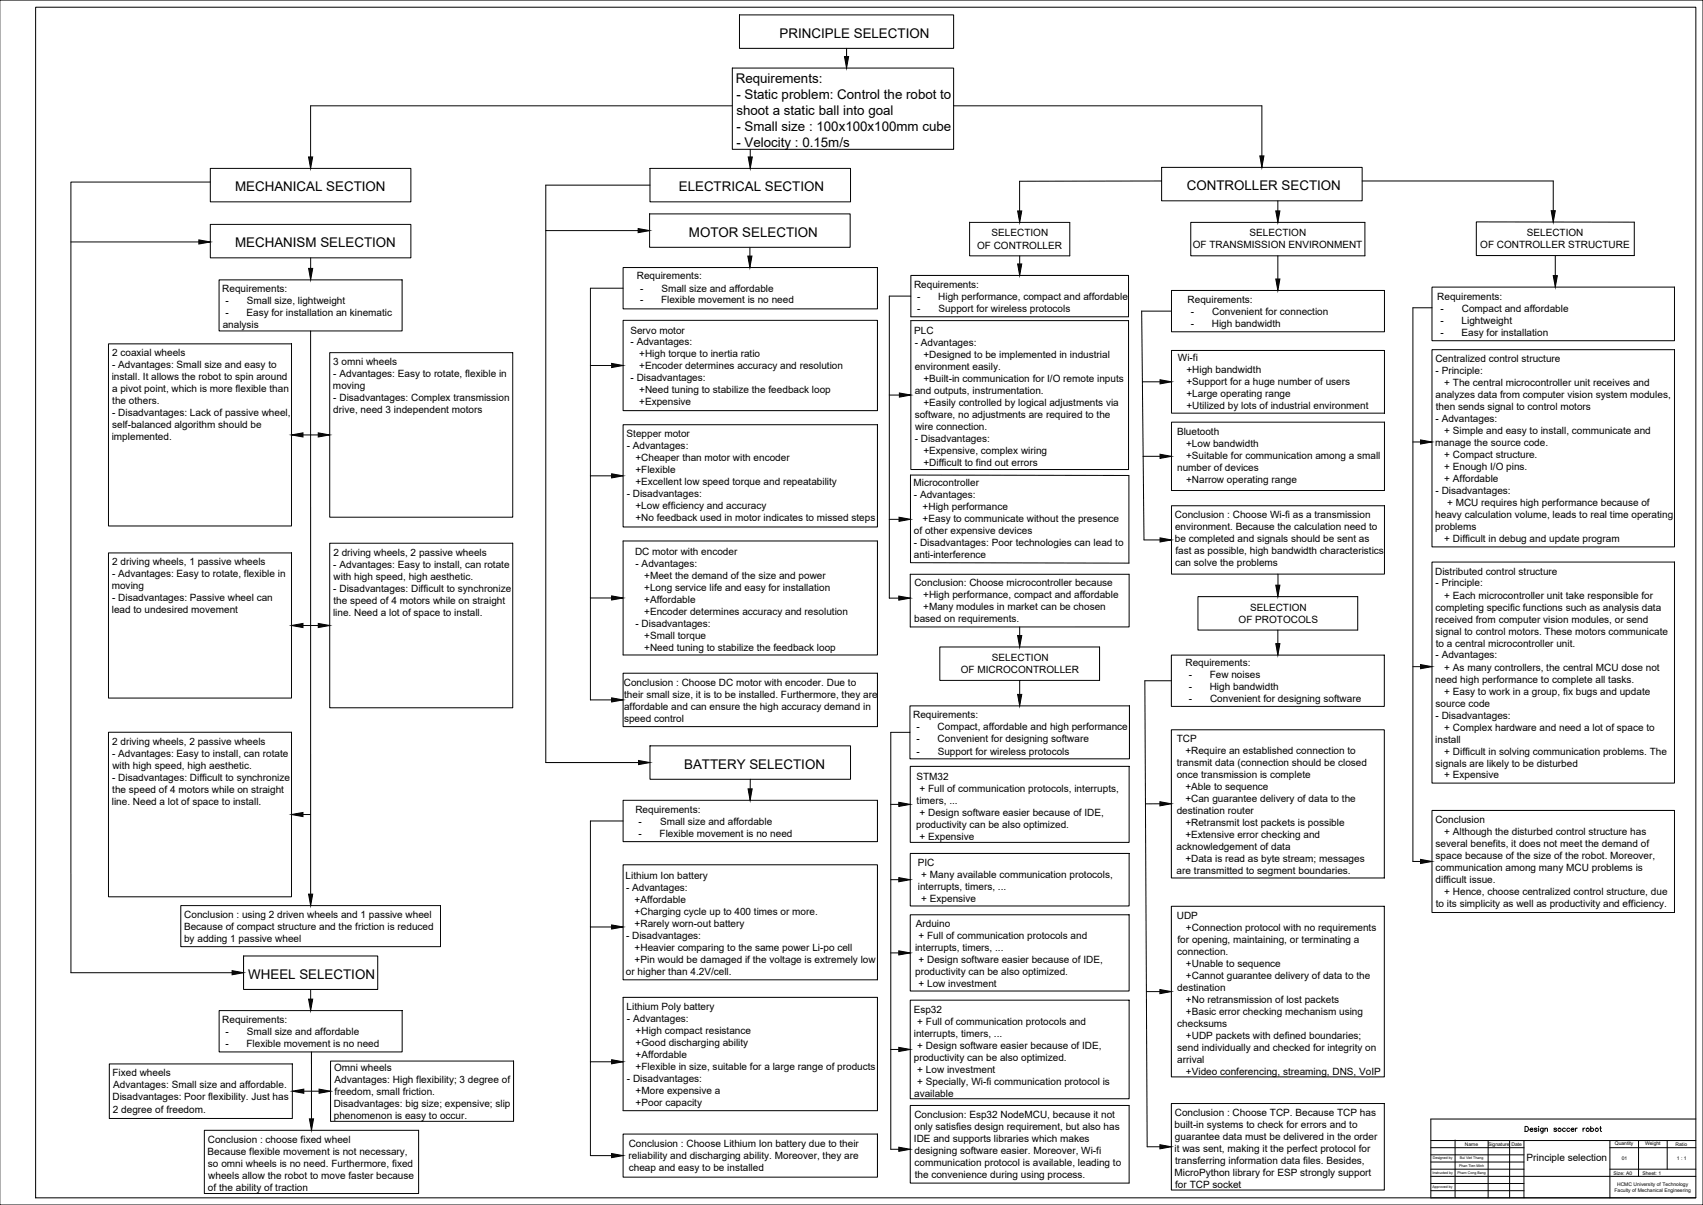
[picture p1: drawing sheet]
<svg xmlns="http://www.w3.org/2000/svg" width="1189mm" height="841mm" viewBox="0 0 1189 841" stroke-linecap="round" stroke-linejoin="round" font-family="sans-serif">
<defs><g id="words">
<g font-size="9.3">
<text x="544" y="26">PRINCIPLE SELECTION</text>
<text x="514" y="58">Requirements:</text>
<text x="514" y="69">- Static problem: Control the robot to</text>
<text x="514" y="80">shoot a static ball into goal</text>
<text x="514" y="91">- Small size : 100x100x100mm cube</text>
<text x="514" y="103">- Velocity : 0.15m/s</text>
<text x="164" y="134">MECHANICAL SECTION</text>
<text x="474" y="134">ELECTRICAL SECTION</text>
<text x="828" y="133">CONTROLLER SECTION</text>
<text x="481" y="165">MOTOR SELECTION</text>
<text x="164" y="173">MECHANISM SELECTION</text>
<text x="478" y="537">BATTERY SELECTION</text>
<text x="173" y="683">WHEEL SELECTION</text>
</g>
<g font-size="7">
<text x="692" y="165">SELECTION</text>
<text x="872" y="165">SELECTION</text>
<text x="1066" y="165">SELECTION</text>
<text x="682" y="173">OF CONTROLLER</text>
<text x="833" y="173">OF TRANSMISSION ENVIRONMENT</text>
<text x="1033" y="173">OF CONTROLLER STRUCTURE</text>
<text x="445" y="195">Requirements:</text>
<text x="447" y="203">-</text>
<text x="462" y="203">Small size and affordable</text>
<text x="638" y="201">Requirements:</text>
<text x="155" y="204">Requirements:</text>
<text x="640" y="209">-</text>
<text x="655" y="209">High performance, compact and affordable</text>
<text x="1003" y="209">Requirements:</text>
<text x="157" y="212">-</text>
<text x="172" y="212">Small size, lightweight</text>
<text x="447" y="212">-</text>
<text x="461" y="212">Flexible movement is no need</text>
<text x="829" y="211">Requirements:</text>
<text x="157" y="221">-</text>
<text x="172" y="221">Easy for installation an kinematic</text>
<text x="640" y="218">-</text>
<text x="655" y="218">Support for wireless protocols</text>
<text x="831" y="220">-</text>
<text x="846" y="220">Convenient for connection</text>
<text x="1006" y="218">-</text>
<text x="1021" y="218">Compact and affordable</text>
<text x="1006" y="226">-</text>
<text x="1020" y="226">Lightweight</text>
<text x="155" y="229">analysis</text>
<text x="440" y="233">Servo motor</text>
<text x="638" y="233">PLC</text>
<text x="831" y="228">-</text>
<text x="846" y="228">High bandwidth</text>
<text x="1006" y="234">-</text>
<text x="1020" y="234">Easy for installation</text>
<text x="440" y="241">- Advantages:</text>
<text x="639" y="242">- Advantages:</text>
<text x="78" y="249">2 coaxial wheels</text>
<text x="446" y="249">+High torque to inertia ratio</text>
<text x="645" y="250">+Designed to be implemented in industrial</text>
<text x="78" y="257">- Advantages: Small size and easy to</text>
<text x="233" y="255">3 omni wheels</text>
<text x="446" y="258">+Encoder determines accuracy and resolution</text>
<text x="822" y="252">Wi-fi</text>
<text x="1002" y="253">Centralized control structure</text>
<text x="233" y="263">- Advantages: Easy to rotate, flexible in</text>
<text x="639" y="258">environment easily.</text>
<text x="828" y="261">+High bandwidth</text>
<text x="1002" y="261">- Principle:</text>
<text x="78" y="265">install. It allows the robot to spin around</text>
<text x="440" y="266">- Disadvantages:</text>
<text x="645" y="267">+Built-in communication for I/O remote inputs</text>
<text x="828" y="269">+Support for a huge number of users</text>
<text x="1008" y="270">+ The central microcontroller unit receives and</text>
<text x="78" y="274">a pivot point, which is more flexible than</text>
<text x="232" y="272">moving</text>
<text x="446" y="275">+Need tuning to stabilize the feedback loop</text>
<text x="639" y="275">and outputs, instrumentation.</text>
<text x="233" y="280">- Disadvantages: Complex transmission</text>
<text x="828" y="277">+Large operating range</text>
<text x="1002" y="278">analyzes data from computer vision system modules,</text>
<text x="78" y="282">the others.</text>
<text x="446" y="283">+Expensive</text>
<text x="645" y="283">+Easily controlled by logical adjustments via</text>
<text x="828" y="286">+Utilized by lots of industrial environment</text>
<text x="1002" y="286">then sends signal to control motors</text>
<text x="78" y="291">- Disadvantages: Lack of passive wheel,</text>
<text x="233" y="288">drive, need 3 independent motors</text>
<text x="639" y="292">software, no adjustments are required to the</text>
<text x="78" y="299">self-balanced algorithm should be</text>
<text x="1002" y="295">- Advantages:</text>
<text x="437" y="305">Stepper motor</text>
<text x="639" y="300">wire connection.</text>
<text x="822" y="303">Bluetooth</text>
<text x="1008" y="303">+ Simple and easy to install, communicate and</text>
<text x="78" y="307">implemented.</text>
<text x="639" y="308">- Disadvantages:</text>
<text x="828" y="312">+Low bandwidth</text>
<text x="1002" y="311">manage the source code.</text>
<text x="438" y="314">- Advantages:</text>
<text x="645" y="317">+Expensive, complex wiring</text>
<text x="444" y="322">+Cheaper than motor with encoder</text>
<text x="828" y="320">+Suitable for communication among a small</text>
<text x="1008" y="320">+ Compact structure.</text>
<text x="645" y="325">+Difficult to find out errors</text>
<text x="822" y="329">number of devices</text>
<text x="1008" y="328">+ Enough I/O pins.</text>
<text x="444" y="330">+Flexible</text>
<text x="444" y="339">+Excellent low speed torque and repeatability</text>
<text x="638" y="339">Microcontroller</text>
<text x="828" y="337">+Narrow operating range</text>
<text x="1008" y="337">+ Affordable</text>
<text x="438" y="347">- Disadvantages:</text>
<text x="638" y="348">- Advantages:</text>
<text x="1002" y="345">- Disadvantages:</text>
<text x="1010" y="353">+ MCU requires high performance because of</text>
<text x="444" y="355">+Low efficiency and accuracy</text>
<text x="644" y="356">+High performance</text>
<text x="444" y="364">+No feedback used in motor indicates to missed steps</text>
<text x="644" y="364">+Easy to communicate without the presence</text>
<text x="820" y="362">Conclusion : Choose Wi-fi as a transmission</text>
<text x="1002" y="362">heavy calculation volume, leads to real time operating</text>
<text x="820" y="370">environment. Because the calculation need to</text>
<text x="1002" y="370">problems</text>
<text x="638" y="373">of other expensive devices</text>
<text x="638" y="381">- Disadvantages: Poor technologies can lead to</text>
<text x="820" y="378">be completed and signals should be sent as</text>
<text x="1008" y="378">+ Difficult in debug and update program</text>
<text x="233" y="388">2 driving wheels, 2 passive wheels</text>
<text x="443" y="387">DC motor with encoder</text>
<text x="638" y="390">anti-interference</text>
<text x="821" y="387">fast as possible, high bandwidth characteristics</text>
<text x="78" y="395">2 driving wheels, 1 passive wheels</text>
<text x="444" y="396">- Advantages:</text>
<text x="820" y="395">can solve the problems</text>
<text x="233" y="396">- Advantages: Easy to install, can rotate</text>
<text x="1002" y="401">Distributed control structure</text>
<text x="78" y="403">- Advantages: Easy to rotate, flexible in</text>
<text x="233" y="405">with high speed, high aesthetic.</text>
<text x="450" y="404">+Meet the demand of the size and power</text>
<text x="78" y="411">moving</text>
<text x="233" y="413">- Disadvantages: Difficult to synchronize</text>
<text x="450" y="412">+Long service life and easy for installation</text>
<text x="638" y="409">Conclusion: Choose microcontroller because</text>
<text x="1002" y="409">- Principle:</text>
<text x="78" y="420">- Disadvantages: Passive wheel can</text>
<text x="644" y="418">+High performance, compact and affordable</text>
<text x="1008" y="418">+ Each microcontroller unit take responsible for</text>
<text x="233" y="421">the speed of 4 motors while on straight</text>
<text x="450" y="421">+Affordable</text>
<text x="644" y="426">+Many modules in market can be chosen</text>
<text x="78" y="428">lead to undesired movement</text>
<text x="232" y="430">line. Need a lot of space to install.</text>
<text x="450" y="429">+Encoder determines accuracy and resolution</text>
<text x="873" y="426">SELECTION</text>
<text x="1002" y="426">completing specific functions such as analysis data</text>
<text x="444" y="437">- Disadvantages:</text>
<text x="638" y="434">based on requirements.</text>
<text x="865" y="435">OF PROTOCOLS</text>
<text x="1002" y="435">received from computer vision modules, or send</text>
<text x="1002" y="443">signal to control motors. These motors communicate</text>
<text x="450" y="446">+Small torque</text>
<text x="450" y="454">+Need tuning to stabilize the feedback loop</text>
<text x="1002" y="451">to a central microcontroller unit.</text>
<text x="692" y="461">SELECTION</text>
<text x="1002" y="460">- Advantages:</text>
<text x="828" y="465">Requirements:</text>
<text x="1008" y="468">+ As many controllers, the central MCU dose not</text>
<text x="671" y="470">OF MICROCONTROLLER</text>
<text x="830" y="473">-</text>
<text x="845" y="473">Few noises</text>
<text x="436" y="479">Conclusion : Choose DC motor with encoder. Due to</text>
<text x="1002" y="476">need high performance to complete all tasks.</text>
<text x="830" y="482">-</text>
<text x="845" y="482">High bandwidth</text>
<text x="1008" y="485">+ Easy to work in a group, fix bugs and update</text>
<text x="436" y="487">their small size, it is to be installed. Furthermore, they are</text>
<text x="830" y="490">-</text>
<text x="845" y="490">Convenient for designing software</text>
<text x="436" y="495">affordable and can ensure the high accuracy demand in</text>
<text x="1002" y="493">source code</text>
<text x="436" y="504">speed control</text>
<text x="637" y="501">Requirements:</text>
<text x="1002" y="501">- Disadvantages:</text>
<text x="640" y="510">-</text>
<text x="655" y="510">Compact, affordable and high performance</text>
<text x="1008" y="510">+ Complex hardware and need a lot of space to</text>
<text x="78" y="520">2 driving wheels, 2 passive wheels</text>
<text x="640" y="518">-</text>
<text x="655" y="518">Convenient for designing software</text>
<text x="822" y="518">TCP</text>
<text x="1002" y="518">install</text>
<text x="640" y="527">-</text>
<text x="655" y="527">Support for wireless protocols</text>
<text x="827" y="526">+Require an established connection to</text>
<text x="1008" y="527">+ Difficult in solving communication problems. The</text>
<text x="78" y="528">- Advantages: Easy to install, can rotate</text>
<text x="78" y="536">with high speed, high aesthetic.</text>
<text x="822" y="535">transmit data (connection should be closed</text>
<text x="1002" y="535">signals are likely to be disturbed</text>
<text x="78" y="545">- Disadvantages: Difficult to synchronize</text>
<text x="640" y="544">STM32</text>
<text x="821" y="543">once transmission is complete</text>
<text x="1008" y="543">+ Expensive</text>
<text x="827" y="551">+Able to sequence</text>
<text x="78" y="553">the speed of 4 motors while on straight</text>
<text x="642" y="553">+ Full of communication protocols, interrupts,</text>
<text x="78" y="562">line. Need a lot of space to install.</text>
<text x="640" y="561">timers, ...</text>
<text x="827" y="560">+Can guarantee delivery of data to the</text>
<text x="444" y="567">Requirements:</text>
<text x="642" y="569">+ Design software easier because of IDE,</text>
<text x="821" y="568">destination router</text>
<text x="446" y="576">-</text>
<text x="461" y="576">Small size and affordable</text>
<text x="1002" y="574">Conclusion</text>
<text x="640" y="578">productivity can be also optimized.</text>
<text x="827" y="577">+Retransmit lost packets is possible</text>
<text x="446" y="584">-</text>
<text x="460" y="584">Flexible movement is no need</text>
<text x="642" y="586">+ Expensive</text>
<text x="827" y="585">+Extensive error checking and</text>
<text x="1008" y="583">+ Although the disturbed control structure has</text>
<text x="821" y="593">acknowledgement of data</text>
<text x="1002" y="591">several benefits, it does not meet the demand of</text>
<text x="1002" y="600">space because of the size of the robot. Moreover,</text>
<text x="641" y="604">PIC</text>
<text x="827" y="602">+Data is read as byte stream; messages</text>
<text x="821" y="610">are transmitted to segment boundaries.</text>
<text x="1002" y="608">communication among many MCU problems is</text>
<text x="437" y="614">Lithium Ion battery</text>
<text x="643" y="613">+ Many available communication protocols,</text>
<text x="1002" y="616">difficult issue.</text>
<text x="437" y="622">- Advantages:</text>
<text x="641" y="621">interrupts, timers, ...</text>
<text x="643" y="629">+ Expensive</text>
<text x="1008" y="625">+ Hence, choose centralized control structure, due</text>
<text x="443" y="630">+Affordable</text>
<text x="1002" y="633">to its simplicity as well as productivity and efficiency.</text>
<text x="129" y="641">Conclusion : using 2 driven wheels and 1 passive wheel</text>
<text x="443" y="639">+Charging cycle up to 400 times or more.</text>
<text x="822" y="641">UDP</text>
<text x="443" y="647">+Rarely worn-out battery</text>
<text x="639" y="647">Arduino</text>
<text x="128" y="649">Because of compact structure and the friction is reduced</text>
<text x="828" y="650">+Connection protocol with no requirements</text>
<text x="129" y="658">by adding 1 passive wheel</text>
<text x="437" y="655">- Disadvantages:</text>
<text x="641" y="655">+ Full of communication protocols and</text>
<text x="822" y="658">for opening, maintaining, or terminating a</text>
<text x="443" y="664">+Heavier comparing to the same power Li-po cell</text>
<text x="639" y="664">interrupts, timers, ...</text>
<text x="641" y="672">+ Design software easier because of IDE,</text>
<text x="822" y="666">connection.</text>
<text x="443" y="672">+Pin would be damaged if the voltage is extremely low</text>
<text x="828" y="675">+Unable to sequence</text>
<text x="437" y="681">or higher than 4.2V/cell.</text>
<text x="639" y="680">productivity can be also optimized.</text>
<text x="828" y="683">+Cannot guarantee delivery of data to the</text>
<text x="641" y="689">+ Low investment</text>
<text x="822" y="691">destination</text>
<text x="828" y="700">+No retransmission of lost packets</text>
<text x="437" y="705">Lithium Poly battery</text>
<text x="638" y="707">Esp32</text>
<text x="438" y="713">- Advantages:</text>
<text x="828" y="708">+Basic error checking mechanism using</text>
<text x="155" y="714">Requirements:</text>
<text x="640" y="715">+ Full of communication protocols and</text>
<text x="822" y="717">checksums</text>
<text x="157" y="722">-</text>
<text x="172" y="722">Small size and affordable</text>
<text x="444" y="721">+High compact resistance</text>
<text x="638" y="724">interrupts, timers, ...</text>
<text x="828" y="725">+UDP packets with defined boundaries;</text>
<text x="157" y="731">-</text>
<text x="172" y="731">Flexible movement is no need</text>
<text x="444" y="730">+Good discharging ability</text>
<text x="640" y="732">+ Design software easier because of IDE,</text>
<text x="822" y="733">send individually and checked for integrity on</text>
<text x="444" y="738">+Affordable</text>
<text x="638" y="740">productivity can be also optimized.</text>
<text x="822" y="742">arrival</text>
<text x="233" y="748">Omni wheels</text>
<text x="444" y="747">+Flexible in size, suitable for a large range of products</text>
<text x="640" y="749">+ Low investment</text>
<text x="78" y="751">Fixed wheels</text>
<text x="438" y="755">- Disadvantages:</text>
<text x="828" y="750">+Video conferencing, streaming, DNS, VoIP</text>
<text x="79" y="760">Advantages: Small size and affordable.</text>
<text x="234" y="756">Advantages: High flexibility; 3 degree of</text>
<text x="640" y="757">+ Specially, Wi-fi communication protocol is</text>
<text x="233" y="764">freedom, small friction.</text>
<text x="444" y="763">+More expensive a</text>
<text x="638" y="765">available</text>
<text x="79" y="768">Disadvantages: Poor flexibility. Just has</text>
<text x="233" y="773">Disadvantages: big size; expensive; slip</text>
<text x="444" y="772">+Poor capacity</text>
<text x="79" y="777">2 degree of freedom.</text>
<text x="820" y="779">Conclusion : Choose TCP. Because TCP has</text>
<text x="233" y="781">phenomenon is easy to occur.</text>
<text x="638" y="780">Conclusion: Esp32 NodeMCU, because it not</text>
<text x="638" y="789">only satisfies design requirement, but also has</text>
<text x="820" y="787">built-in systems to check for errors and to</text>
<text x="145" y="798">Conclusion : choose fixed wheel</text>
<text x="638" y="797">IDE and supports libraries which makes</text>
<text x="820" y="796">guarantee data must be delivered in the order</text>
<text x="439" y="800">Conclusion : Choose Lithium Ion battery due to their</text>
<text x="145" y="806">Because flexible movement is not necessary,</text>
<text x="439" y="809">reliability and discharging ability. Moreover, they are</text>
<text x="638" y="805">designing software easier. Moreover, Wi-fi</text>
<text x="820" y="804">it was sent, making it the perfect protocol for</text>
<text x="145" y="815">so omni wheels is no need. Furthermore, fixed</text>
<text x="638" y="814">communication protocol is available, leading to</text>
<text x="820" y="813">transferring information data files. Besides,</text>
<text x="1066" y="810">Principle selection</text>
<text x="439" y="817">cheap and easy to be installed</text>
<text x="820" y="821">MicroPython library for ESP strongly support</text>
<text x="145" y="823">wheels allow the robot to move faster because</text>
<text x="639" y="822">the convenience during using process.</text>
<text x="145" y="831">of the ability of traction</text>
<text x="820" y="829">for TCP socket</text>
</g>
<g font-size="3.5">
<text x="1023" y="800">Name</text>
<text x="1039" y="800">Signature</text>
<text x="1055" y="800">Date</text>
<text x="1127" y="799">Quantity</text>
<text x="1148" y="799">Weight</text>
<text x="1170" y="800">Ratio</text>
<text x="1132" y="810">01</text>
<text x="1171" y="810">1 : 1</text>
<text x="1126" y="820">Size: A0</text>
<text x="1147" y="820">Sheet: 1</text>
<text x="1129" y="827">HCMC University of Technology</text>
<text x="1127" y="832">Faculty of Mechanical Engineering</text>
</g>
<g font-size="2.5">
<text x="1000" y="809">Designed by</text>
<text x="1019" y="809">Bui Viet Thang</text>
<text x="1019" y="814">Phan Tien Minh</text>
<text x="1000" y="819">Instructed by</text>
<text x="1017" y="819">Pham Cong Bang</text>
<text x="1000" y="829">Approved by</text>
</g>
</g></defs>
<g fill="none" stroke="#000" stroke-width=".7">
<path d="M0 0h1189v841h-1189M25 5h1159v831h-1159zM516 10h150v24h-150zM591 34v6M511 48h155v56h-155zM511 74h-294v36M666 74h215v35M147 118h140v23h-140zM454 118h140v23h-140zM524 104v6M811 117h140v23h-140zM147 127h-98l1 552h114"/>
<path d="M454 129h-73v403h65M712 127v26M811 126h-99M951 126h133v27M147 157h140v23h-140zM453 149h140v24h-140zM677 155v24h70v-24h-70M831 155h122v24h-122zM892 140v7M1031 155h110v23h-110zM49 169h90M217 180v7"/>
<path d="M381 161h72M523 173v6M712 179v11M892 179v16M1086 178v14M153 195h128v36h-128zM435 187h178v29h-178zM636 192h152v29h-152zM435 201h-23v288h15M636 207h-15v210h6M797 217h21M797 217l2 160h17"/>
<path d="M818 203h148v29h-148zM1000 200h169v38h-169zM1000 215h-14v386h10M76 240h127v127h-127zM217 231v393M435 224h178v63h-178zM230 246h128v115h-128zM412 255h15M818 245h148v43h-148zM1000 244h169v138h-169zM628 276h-7M798 266h12"/>
<path d="M435 296h178v72h-178zM818 295h148v47h-148zM212 304h10M798 318h12M986 308h10M412 332h15M788 328v-104h-152v104h152M818 353h148v48h-148zM230 379h128v115h-128zM435 378h178v79h-178zM621 362h7M76 386h127v101h-127z"/>
<path d="M788 393v-61h-152v61h152M1000 392h169v155h-169zM412 417h15M635 401h153v37h-153zM836 416h112v24h-112zM892 401v7M212 437h10M712 438v6M892 440v9M656 452h112v23h-112zM818 457h148v36h-148zM435 470h178v37h-178z"/>
<path d="M712 475v10M818 475h-19l2 325h9M986 465h11M635 493h153v37h-153zM76 511h127v115h-127zM635 511h-13v291h5M818 509h148v104h-148zM454 521h140v23h-140zM635 535h153v53h-153zM435 559h178v28h-178zM524 544v7M212 568h5"/>
<path d="M435 573h-23v234h15M622 561h10M810 561h-10M1000 566h169v71h-169zM635 596h153v36h-153zM435 604h178v80h-178zM622 614h5M126 632h182v29h-182zM635 638h153v54h-153zM818 633h148v119h-148zM412 647h15M170 667h94v24h-94z"/>
<path d="M622 665h9M217 691v6M435 696h178v79h-178zM635 698h153v69h-153zM800 692h10M153 705h128v29h-128zM217 734v47M622 732h11M76 743h128v38h-128zM231 741h128v42h-128zM412 741h23M212 762h11"/>
<path d="M635 772h153v54h-153zM818 770h148v61h-148zM143 789h149v44h-149zM435 792h178v30h-178zM999 796h185M1016 796v40M1039 796v40M1054 796v40M1064 796v40M1065 786h1a1.9 1.9 0 0 1 1 2 1.9 1.9 0 0 1-1 2h-1zM1068 788h2a1.1 1.1 0 0 0-1-1 1.1 1.1 0 0 0-1 2 1.1 1.1 0 0 0 1 1l1-1M1073 788h-2l2 1-1 1-1-1"/>
<path d="M1074 786h.1M1074 787v3M1077 787v4h-1M1077 788a1.1 1.1 0 0 0-1 0 1.1 1.1 0 0 0 0 1 1.1 1.1 0 0 0 1 0M1078 788h2v2M1078 787v3M1087 788h-2l2 1-1 1-1-1M1093 788a1.1 1.1 0 0 0-2 0 1.1 1.1 0 0 0 0 1 1.1 1.1 0 0 0 2 0M1096 788a1.1 1.1 0 0 0-2 0 1.1 1.1 0 0 0 0 1 1.1 1.1 0 0 0 2 0M1097 788h2a1.1 1.1 0 0 0-2 0 1.1 1.1 0 0 0 0 1 1.1 1.1 0 0 0 1 1l1-1M1100 787v3M1101 787l-1 1"/>
<path d="M1105 787v3M1106 787l-1 1M1110 788a1.1 1.1 0 0 1 2 0 1.1 1.1 0 0 1 0 1 1.1 1.1 0 0 1-2 0M1110 786v4M1117 787h1M1117 786v3l1 1M1124 796v40M1144 796v25M1164 796v20M1184 781h-185v55h185M999 816h65M999 811h65"/>
<path d="M999 806h65M999 801h65M1124 816h60M1124 801h60M999 831h65M999 826h65M999 821h185"/>
<circle cx="1089" cy="788" r="1.2"/>
<circle cx="1108" cy="788" r="1.2"/>
<circle cx="1115" cy="788" r="1.2"/>
</g>
<g fill="#000" stroke="#000" stroke-width=".7">
<path d="M590 40h2l-1 8zM215 110h3l-1 8zM522 110h3l-1 8zM879 109h3l-1 8zM710 147h3l-1 8zM891 147h3l-2 8zM1083 147h3l-2 8zM139 167l8 2-8 1zM445 160l8 1-8 1zM522 179h3l-2 8zM215 187h3l-1 8zM710 184h3l-1 8z"/>
<path d="M891 195h3l-2 8zM1084 192h3l-1 8zM427 254l8 1-8 2zM628 274l8 2-8 1zM810 265l8 1-8 2zM203 304l9-2v3zM222 302l8 2-8 1zM810 317l8 1-8 2zM992 307l8 1-8 2zM427 331l8 1-8 2zM628 361l8 1-8 2zM810 375l8 2-8 1z"/>
<path d="M427 416l8 1-8 2zM627 416l8 1-8 2zM891 408h3l-2 8zM204 437l8-2v3zM222 435l8 2-8 1zM710 444h3l-1 8zM891 449h3l-2 8zM992 464l8 1-8 2zM427 487l8 2-8 1zM710 485h3l-1 8zM446 531l8 1-8 2zM522 551h3l-1 8z"/>
<path d="M203 568l9-1v3zM627 560l8 1-8 2zM810 560l8 1-8 1zM627 613l8 1-8 1zM992 600l8 1-8 2zM215 624h3l-1 8zM427 646l8 1-8 1zM627 664l8 1-8 2zM162 677l8 2-8 1zM215 697h3l-1 8zM810 691l8 1-8 2zM627 731l8 1-8 2z"/>
<path d="M427 740l8 1-8 2zM204 762l8-2v3zM223 760l8 2-8 1zM216 781h3l-2 8zM427 805l8 2-8 1zM627 801l8 1-8 2zM810 799l8 1-8 2z"/>
</g>
<use href="#words"/>
</svg>
